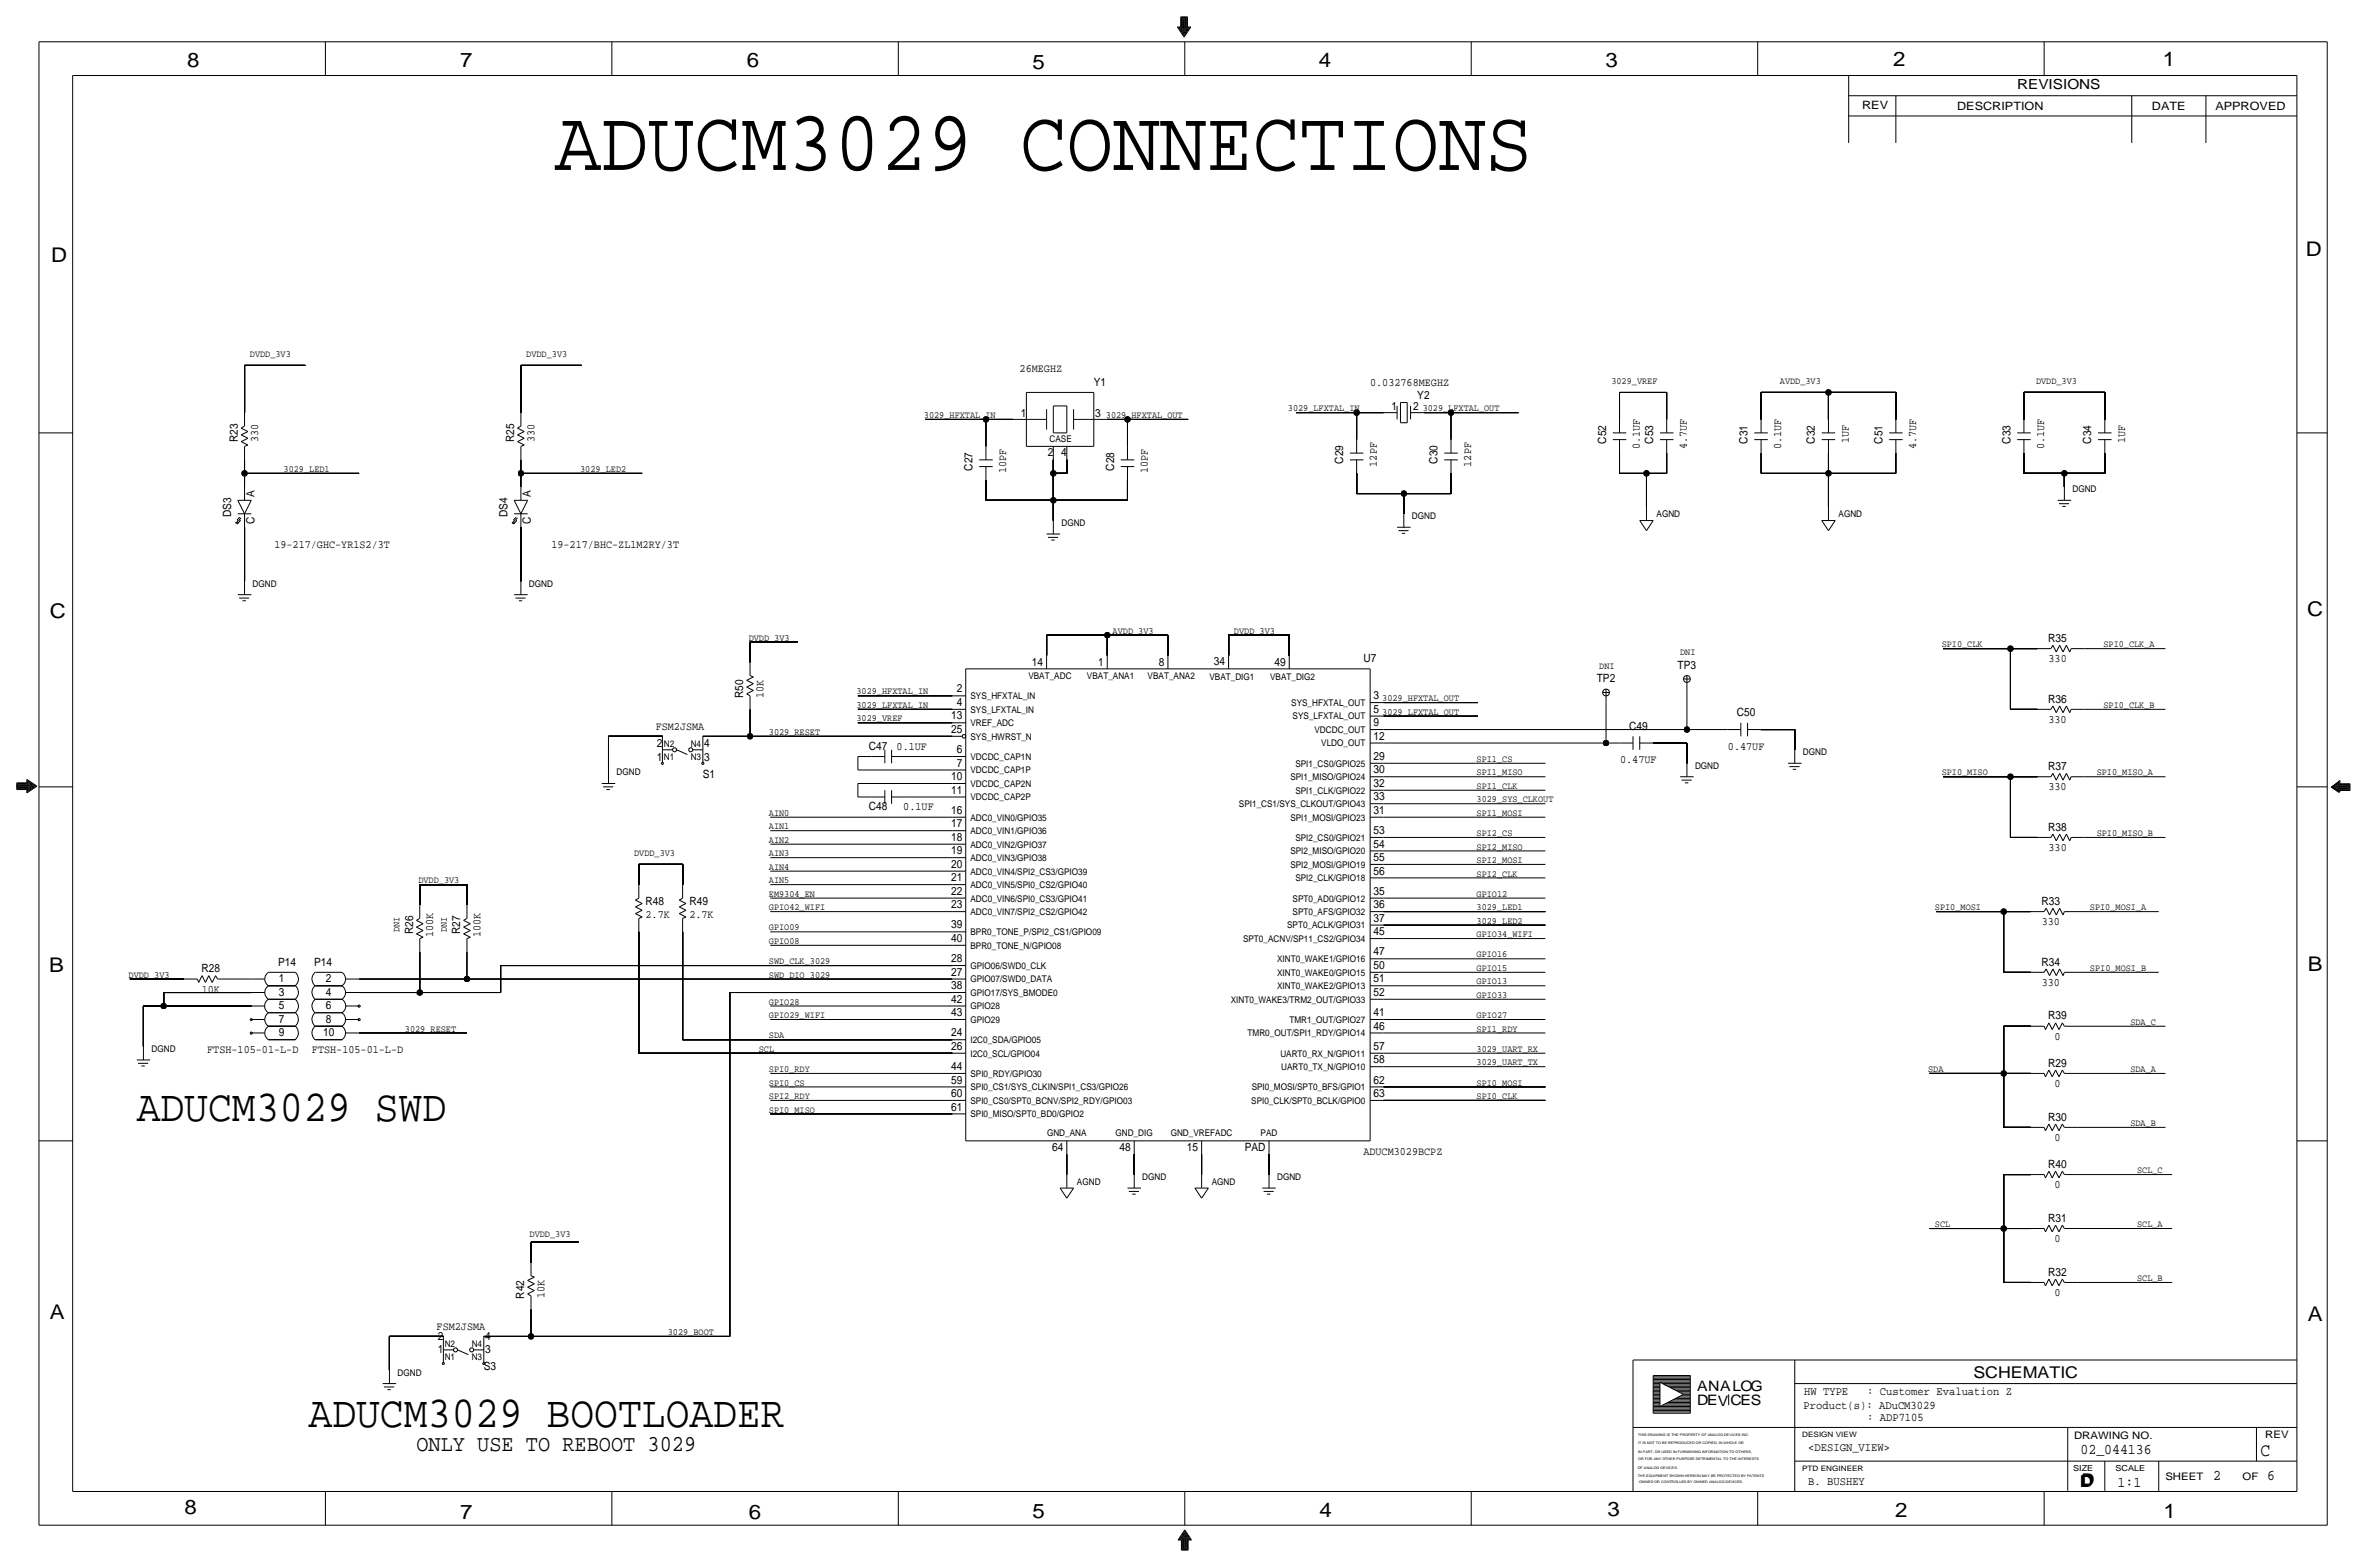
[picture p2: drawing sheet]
<svg xmlns="http://www.w3.org/2000/svg" width="892mm" height="590mm" viewBox="0 0 892 590" stroke-linecap="round" stroke-linejoin="round" font-family="sans-serif">
<defs><g id="words">
<text font-size="32.8" x="209" y="64">ADUCM3029 CONNECTIONS</text>
<g font-size="16.8">
<text x="51.5" y="422.1">ADUCM3029 SWD</text>
<text x="116.3" y="537.7">ADUCM3029 BOOTLOADER</text>
</g>
<text font-size="8.6" x="156.9" y="546.6">ONLY USE TO REBOOT 3029</text>
<g font-size="7.6">
<text x="70.6" y="25.4">8</text>
<text x="173.4" y="25.4">7</text>
<text x="281.4" y="25.1">6</text>
<text x="389.1" y="26.2">5</text>
<text x="497" y="25.4">4</text>
<text x="605" y="25.1">3</text>
<text x="713.4" y="24.9">2</text>
<text x="815" y="24.9">1</text>
<text x="19.3" y="98.8">D</text>
<text x="868.9" y="96.5">D</text>
<text x="18.8" y="232.7">C</text>
<text x="869.4" y="232.1">C</text>
<text x="869.6" y="365.8">B</text>
<text x="18.5" y="366">B</text>
<text x="18.8" y="496.8">A</text>
<text x="869.6" y="497.6">A</text>
<text x="69.6" y="570.5">8</text>
<text x="173.4" y="572.3">7</text>
<text x="282.2" y="572.3">6</text>
<text x="389.1" y="571.7">5</text>
<text x="497.3" y="571.5">4</text>
<text x="605.7" y="571.2">3</text>
<text x="714.2" y="571.5">2</text>
<text x="815.3" y="572">1</text>
</g>
<text font-size="7" x="851.9" y="548.4">C</text>
<g font-size="6.1">
<text x="743.7" y="518.9">SCHEMATIC</text>
<text x="783.8" y="560.3">D</text>
<text x="784.3" y="559.8">D</text>
</g>
<g font-size="5.6">
<text x="784" y="547.9">02_044136</text>
<text x="834.1" y="557.5">2</text>
<text x="854.4" y="557.5">6</text>
<text x="798" y="560.1">1:1</text>
</g>
<g font-size="5.4">
<text x="639.5" y="524.2">ANALOG</text>
<text x="639.5" y="529.3">DEV</text>
<text x="652.1" y="529.3">CES</text>
</g>
<text font-size="5.2" x="760.2" y="33.5">REVISIONS</text>
<g font-size="4.4">
<text x="679.9" y="525.5">HW TYPE</text>
<text x="703.6" y="525.5">: Customer Evaluation Z</text>
<text x="679.7" y="530.9">Product(s): ADuCM3029</text>
<text x="703.6" y="535.2">: ADP7105</text>
<text x="681.4" y="546.6">&lt;DESIGN_VIEW&gt;</text>
<text x="681.4" y="559.3">B. BUSHEY</text>
</g>
<g font-size="4.3">
<text x="701.8" y="41.1">REV</text>
<text x="737.6" y="41.4">DESCRIPTION</text>
<text x="811" y="41.4">DATE</text>
<text x="834.8" y="41.4">APPROVED</text>
<text x="384.3" y="140.2">26MEGHZ</text>
<text x="412.2" y="145.3">Y1</text>
<text x="516.3" y="145.3">0.032768MEGHZ</text>
<text x="524.4" y="154.4">1</text>
<text x="532.6" y="154.4">2</text>
<text x="534.1" y="150.4">Y2</text>
<text x="384.7" y="157">1</text>
<text x="412.7" y="157">3</text>
<text x="89.6" y="166.6" transform="rotate(-90 89.6 166.6)">R23</text>
<text x="97.2" y="166.5" transform="rotate(-90 97.2 166.5)">330</text>
<text x="193.8" y="166.6" transform="rotate(-90 193.8 166.6)">R25</text>
<text x="201.4" y="166.5" transform="rotate(-90 201.4 166.5)">330</text>
<text x="605.2" y="167.1" transform="rotate(-90 605.2 167.1)">C52</text>
<text x="623" y="167.1" transform="rotate(-90 623 167.1)">C53</text>
<text x="658.6" y="167.1" transform="rotate(-90 658.6 167.1)">C31</text>
<text x="684" y="167.1" transform="rotate(-90 684 167.1)">C32</text>
<text x="696.7" y="167" transform="rotate(-90 696.7 167)">1UF</text>
<text x="709.4" y="167.1" transform="rotate(-90 709.4 167.1)">C51</text>
<text x="757.6" y="167.1" transform="rotate(-90 757.6 167.1)">C33</text>
<text x="788.1" y="167.1" transform="rotate(-90 788.1 167.1)">C34</text>
<text x="800.8" y="167" transform="rotate(-90 800.8 167)">1UF</text>
<text x="394.8" y="171.7">2 4</text>
<text x="617.9" y="169.3" transform="rotate(-90 617.9 169.3)">0.1UF</text>
<text x="635.7" y="169.3" transform="rotate(-90 635.7 169.3)">4.7UF</text>
<text x="671.3" y="169.3" transform="rotate(-90 671.3 169.3)">0.1UF</text>
<text x="722.1" y="169.3" transform="rotate(-90 722.1 169.3)">4.7UF</text>
<text x="770.3" y="169.3" transform="rotate(-90 770.3 169.3)">0.1UF</text>
<text x="366.5" y="177.2" transform="rotate(-90 366.5 177.2)">C27</text>
<text x="379.2" y="178.3" transform="rotate(-90 379.2 178.3)">10PF</text>
<text x="419.8" y="177.2" transform="rotate(-90 419.8 177.2)">C28</text>
<text x="432.5" y="178.3" transform="rotate(-90 432.5 178.3)">10PF</text>
<text x="506.2" y="174.7" transform="rotate(-90 506.2 174.7)">C29</text>
<text x="518.9" y="175.8" transform="rotate(-90 518.9 175.8)">12PF</text>
<text x="541.7" y="174.7" transform="rotate(-90 541.7 174.7)">C30</text>
<text x="554.4" y="175.8" transform="rotate(-90 554.4 175.8)">12PF</text>
<text x="96" y="187.2" transform="rotate(-90 96 187.2)">A</text>
<text x="200.1" y="187.2" transform="rotate(-90 200.1 187.2)">A</text>
<text x="87.1" y="194.7" transform="rotate(-90 87.1 194.7)">DS3</text>
<text x="96" y="197.6" transform="rotate(-90 96 197.6)">C</text>
<text x="191.2" y="194.7" transform="rotate(-90 191.2 194.7)">DS4</text>
<text x="200.1" y="197.6" transform="rotate(-90 200.1 197.6)">C</text>
<text x="103.4" y="206.2">19-217/GHC-YR1S2/3T</text>
<text x="207.8" y="206.3">19-217/BHC-ZL1M2RY/3T</text>
<text x="771.9" y="241.8">R35</text>
<text x="388.9" y="250.7">14</text>
<text x="413.9" y="250.7">1</text>
<text x="436.7" y="250.7">8</text>
<text x="457.5" y="250.7">34</text>
<text x="480.3" y="250.7">49</text>
<text x="513.8" y="249.4">U7</text>
<text x="632.2" y="252">TP3</text>
<text x="772" y="249.4">330</text>
<text x="601.7" y="257">TP2</text>
<text x="280.1" y="263.1" transform="rotate(-90 280.1 263.1)">R50</text>
<text x="287.7" y="263" transform="rotate(-90 287.7 263)">10K</text>
<text x="360.5" y="260.9">2</text>
<text x="517.6" y="263.4">3</text>
<text x="360.5" y="265.9">4</text>
<text x="517.6" y="268.5">5</text>
<text x="654.6" y="269.7">C50</text>
<text x="771.9" y="264.7">R36</text>
<text x="247.1" y="274.8">FSM2JSMA</text>
<text x="358.4" y="271">13</text>
<text x="517.6" y="273.6">9</text>
<text x="613.9" y="274.8">C49</text>
<text x="772" y="272.3">330</text>
<text x="247.5" y="281.5">2</text>
<text x="265.4" y="281.5">4</text>
<text x="358.4" y="276.1">25</text>
<text x="517.6" y="278.6">12</text>
<text x="247.5" y="286.6">1</text>
<text x="265.4" y="286.6">3</text>
<text x="327.4" y="282.4">C47</text>
<text x="337.9" y="282.4">0.1UF</text>
<text x="360.5" y="283.7">6</text>
<text x="517.6" y="286.3">29</text>
<text x="610.5" y="287.5">0.47UF</text>
<text x="651.2" y="282.4">0.47UF</text>
<text x="264.9" y="293">S1</text>
<text x="358.4" y="293.9">10</text>
<text x="360.5" y="288.8">7</text>
<text x="517.6" y="291.3">30</text>
<text x="771.9" y="290.1">R37</text>
<text x="358.4" y="299">11</text>
<text x="517.6" y="296.4">32</text>
<text x="772" y="297.7">330</text>
<text x="327.4" y="305.3">C48</text>
<text x="340.4" y="305.3">0.1UF</text>
<text x="517.6" y="301.5">33</text>
<text x="358.4" y="311.7">17</text>
<text x="358.4" y="306.6">16</text>
<text x="517.6" y="306.6">31</text>
<text x="358.4" y="316.7">18</text>
<text x="517.6" y="314.2">53</text>
<text x="771.9" y="312.9">R38</text>
<text x="358.4" y="321.8">19</text>
<text x="517.6" y="319.3">54</text>
<text x="772" y="320.5">330</text>
<text x="358.4" y="326.9">20</text>
<text x="517.6" y="329.4">56</text>
<text x="517.6" y="324.4">55</text>
<text x="358.4" y="332">21</text>
<text x="243.3" y="340.9">R48</text>
<text x="259.8" y="340.9">R49</text>
<text x="358.4" y="337.1">22</text>
<text x="517.6" y="337.1">35</text>
<text x="769.4" y="340.9">R33</text>
<text x="243.3" y="345.9">2.7K</text>
<text x="259.8" y="345.9">2.7K</text>
<text x="358.4" y="342.1">23</text>
<text x="517.6" y="347.2">37</text>
<text x="517.6" y="342.1">36</text>
<text x="155.7" y="352" transform="rotate(-90 155.7 352)">R26</text>
<text x="163.3" y="353.1" transform="rotate(-90 163.3 353.1)">100K</text>
<text x="173.4" y="352" transform="rotate(-90 173.4 352)">R27</text>
<text x="181.1" y="353.1" transform="rotate(-90 181.1 353.1)">100K</text>
<text x="358.4" y="349.8">39</text>
<text x="517.6" y="352.3">45</text>
<text x="769.4" y="348.5">330</text>
<text x="358.4" y="354.8">40</text>
<text x="517.6" y="359.9">47</text>
<text x="104.9" y="363.7">P14</text>
<text x="118.4" y="363.7">P14</text>
<text x="358.4" y="362.5">28</text>
<text x="517.6" y="365">50</text>
<text x="769.4" y="363.7">R34</text>
<text x="75.9" y="366.3">R28</text>
<text x="105.1" y="370.1">1</text>
<text x="122.8" y="370.1">2</text>
<text x="358.4" y="367.5">27</text>
<text x="517.6" y="370.1">51</text>
<text x="769.4" y="371.3">330</text>
<text x="76" y="373.9">10K</text>
<text x="105.1" y="375.2">3</text>
<text x="122.8" y="375.2">4</text>
<text x="358.4" y="372.6">38</text>
<text x="358.4" y="377.7">42</text>
<text x="517.6" y="375.2">52</text>
<text x="105.1" y="380.2">5</text>
<text x="122.8" y="380.2">6</text>
<text x="358.4" y="382.8">43</text>
<text x="517.6" y="382.8">41</text>
<text x="105.1" y="385.3">7</text>
<text x="122.8" y="385.3">8</text>
<text x="517.6" y="387.9">46</text>
<text x="771.9" y="384">R39</text>
<text x="105.1" y="390.4">9</text>
<text x="121.8" y="390.4">10</text>
<text x="358.4" y="395.5">26</text>
<text x="358.4" y="390.4">24</text>
<text x="517.6" y="395.5">57</text>
<text x="774.3" y="391.7">0</text>
<text x="78.1" y="396.7">FTSH-105-01-L-D</text>
<text x="117.6" y="396.7">FTSH-105-01-L-D</text>
<text x="517.6" y="400.6">58</text>
<text x="771.9" y="401.8">R29</text>
<text x="358.4" y="403.1">44</text>
<text x="358.4" y="413.3">60</text>
<text x="358.4" y="408.2">59</text>
<text x="517.6" y="413.3">63</text>
<text x="517.6" y="408.2">62</text>
<text x="774.3" y="409.4">0</text>
<text x="358.4" y="418.3">61</text>
<text x="771.9" y="422.1">R30</text>
<text x="774.3" y="429.8">0</text>
<text x="396.5" y="433.6">64</text>
<text x="421.9" y="433.6">48</text>
<text x="447.3" y="433.6">15</text>
<text x="469.1" y="433.6">PAD</text>
<text x="513.8" y="435.1">ADUCM3029BCPZ</text>
<text x="771.9" y="439.9">R40</text>
<text x="774.3" y="447.5">0</text>
<text x="771.9" y="460.2">R31</text>
<text x="774.3" y="467.9">0</text>
<text x="771.9" y="480.6">R32</text>
<text x="197.6" y="489.2" transform="rotate(-90 197.6 489.2)">R42</text>
<text x="205.2" y="489.1" transform="rotate(-90 205.2 489.1)">10K</text>
<text x="774.3" y="488.2">0</text>
<text x="164.5" y="500.9">FSM2JSMA</text>
<text x="165" y="509.8">1</text>
<text x="165" y="504.7">2</text>
<text x="182.8" y="504.7">4</text>
<text x="182.8" y="509.8">3</text>
<text x="182.3" y="516.1">S3</text>
</g>
<g font-size="3.9">
<text x="781.6" y="542.1">DRAWING NO.</text>
<text x="853.6" y="541.8">REV</text>
<text x="816" y="557.4">SHEET</text>
<text x="845.1" y="557.5">OF</text>
</g>
<g font-size="3.6">
<text x="94.2" y="134.6">DVDD_3V3</text>
<text x="198.3" y="134.6">DVDD_3V3</text>
<text x="607.3" y="144.8">3029_VREF</text>
<text x="670.8" y="144.8">AVDD_3V3</text>
<text x="767.3" y="144.8">DVDD_3V3</text>
<text x="485.3" y="155">3029_LFXTAL_IN</text>
<text x="536.1" y="155">3029_LFXTAL_OUT</text>
<text x="348.2" y="157.5">3029_HFXTAL_IN</text>
<text x="416.8" y="157.5">3029_HFXTAL_OUT</text>
<text x="106.9" y="177.8">3029_LED1</text>
<text x="218.6" y="177.8">3029_LED2</text>
<text x="419.3" y="238.8">AVDD_3V3</text>
<text x="465" y="238.8">DVDD_3V3</text>
<text x="282.1" y="241.3">DVDD_3V3</text>
<text x="731.7" y="243.9">SPI0_CLK</text>
<text x="792.7" y="243.9">SPI0_CLK_A</text>
<text x="602.7" y="252">DNI</text>
<text x="633.2" y="246.9">DNI</text>
<text x="322.8" y="261.6">3029_HFXTAL_IN</text>
<text x="322.8" y="266.7">3029_LFXTAL_IN</text>
<text x="520.9" y="264.2">3029_HFXTAL_OUT</text>
<text x="520.9" y="269.2">3029_LFXTAL_OUT</text>
<text x="792.7" y="266.7">SPI0_CLK_B</text>
<text x="322.8" y="271.8">3029_VREF</text>
<text x="289.8" y="276.9">3029_RESET</text>
<text x="556.5" y="287">SPI1_CS</text>
<text x="556.5" y="292.1">SPI1_MISO</text>
<text x="731.7" y="292.1">SPI0_MISO</text>
<text x="790.1" y="292.1">SPI0_MISO_A</text>
<text x="556.5" y="297.2">SPI1_CLK</text>
<text x="556.5" y="302.3">3029_SYS_CLKOUT</text>
<text x="289.8" y="307.4">AIN0</text>
<text x="556.5" y="307.4">SPI1_MOSI</text>
<text x="289.8" y="317.5">AIN2</text>
<text x="289.8" y="312.4">AIN1</text>
<text x="556.5" y="315">SPI2_CS</text>
<text x="790.1" y="315">SPI0_MISO_B</text>
<text x="239" y="322.6">DVDD_3V3</text>
<text x="289.8" y="322.6">AIN3</text>
<text x="556.5" y="320.1">SPI2_MISO</text>
<text x="289.8" y="327.7">AIN4</text>
<text x="556.5" y="325.1">SPI2_MOSI</text>
<text x="157.7" y="332.8">DVDD_3V3</text>
<text x="289.8" y="332.8">AIN5</text>
<text x="556.5" y="330.2">SPI2_CLK</text>
<text x="289.8" y="337.8">EM9304_EN</text>
<text x="556.5" y="337.8">GPIO12</text>
<text x="289.8" y="342.9">GPIO42_WIFI</text>
<text x="556.5" y="342.9">3029_LED1</text>
<text x="556.5" y="348">3029_LED2</text>
<text x="729.2" y="342.9">SPI0_MOSI</text>
<text x="787.6" y="342.9">SPI0_MOSI_A</text>
<text x="150.6" y="351" transform="rotate(-90 150.6 351)">DNI</text>
<text x="168.4" y="351" transform="rotate(-90 168.4 351)">DNI</text>
<text x="289.8" y="350.5">GPIO09</text>
<text x="556.5" y="353.1">GPIO34_WIFI</text>
<text x="289.8" y="355.6">GPIO08</text>
<text x="289.8" y="363.2">SWD_CLK_3029</text>
<text x="556.5" y="360.7">GPIO16</text>
<text x="556.5" y="365.8">GPIO15</text>
<text x="787.6" y="365.8">SPI0_MOSI_B</text>
<text x="48.5" y="368.3">DVDD_3V3</text>
<text x="289.8" y="368.3">SWD_DIO_3029</text>
<text x="556.5" y="370.8">GPIO13</text>
<text x="556.5" y="375.9">GPIO33</text>
<text x="289.8" y="383.6">GPIO29_WIFI</text>
<text x="289.8" y="378.5">GPIO28</text>
<text x="556.5" y="383.6">GPIO27</text>
<text x="152.6" y="388.6">3029_RESET</text>
<text x="556.5" y="388.6">SPI1_RDY</text>
<text x="802.8" y="386.1">SDA_C</text>
<text x="289.8" y="391.2">SDA</text>
<text x="285.9" y="396.3">SCL</text>
<text x="556.5" y="401.3">3029_UART_TX</text>
<text x="556.5" y="396.3">3029_UART_RX</text>
<text x="289.8" y="403.9">SPI0_RDY</text>
<text x="726.6" y="403.9">SDA</text>
<text x="802.8" y="403.9">SDA_A</text>
<text x="289.8" y="409">SPI0_CS</text>
<text x="556.5" y="408.9">SPI0_MOSI</text>
<text x="289.8" y="419.1">SPI0_MISO</text>
<text x="289.8" y="414">SPI2_RDY</text>
<text x="556.5" y="414">SPI0_CLK</text>
<text x="802.8" y="424.2">SDA_B</text>
<text x="805.4" y="442">SCL_C</text>
<text x="199.6" y="466.1">DVDD_3V3</text>
<text x="729.2" y="462.3">SCL</text>
<text x="805.4" y="462.3">SCL_A</text>
<text x="805.4" y="482.6">SCL_B</text>
<text x="251.7" y="502.9">3029_BOOT</text>
</g>
<g font-size="3.5">
<text x="395.5" y="166.6">CASE</text>
<text x="781" y="185.4">DGND</text>
<text x="532.1" y="195.6">DGND</text>
<text x="624.3" y="194.8">AGND</text>
<text x="692.9" y="194.8">AGND</text>
<text x="400" y="198.1">DGND</text>
<text x="95.2" y="221">DGND</text>
<text x="199.3" y="221">DGND</text>
<text x="387.5" y="255.8">VBAT_ADC</text>
<text x="409.6" y="255.8">VBAT_ANA1</text>
<text x="432.5" y="255.8">VBAT_ANA2</text>
<text x="455.8" y="256.3">VBAT_DIG1</text>
<text x="478.6" y="256.3">VBAT_DIG2</text>
<text x="365.7" y="263.4">SYS_HFXTAL_IN</text>
<text x="365.7" y="268.5">SYS_LFXTAL_IN</text>
<text x="486.6" y="265.9">SYS_HFXTAL_OUT</text>
<text x="365.7" y="273.6">VREF_ADC</text>
<text x="487.1" y="271">SYS_LFXTAL_OUT</text>
<text x="250.1" y="281.5">N2</text>
<text x="260.3" y="281.5">N4</text>
<text x="365.7" y="278.6">SYS_HWRST_N</text>
<text x="495.4" y="276.1">VDCDC_OUT</text>
<text x="497.9" y="281.2">VLDO_OUT</text>
<text x="250.1" y="286.3">N1</text>
<text x="260.3" y="286.3">N3</text>
<text x="365.7" y="286.3">VDCDC_CAP1N</text>
<text x="679.4" y="284.5">DGND</text>
<text x="232.4" y="292.1">DGND</text>
<text x="365.7" y="291.3">VDCDC_CAP1P</text>
<text x="486.3" y="293.9">SPI1_MISO/GPIO24</text>
<text x="488.1" y="288.8">SPI1_CS0/GPIO25</text>
<text x="638.8" y="289.6">DGND</text>
<text x="365.7" y="296.4">VDCDC_CAP2N</text>
<text x="488.1" y="299">SPI1_CLK/GPIO22</text>
<text x="365.7" y="301.5">VDCDC_CAP2P</text>
<text x="466.9" y="304">SPI1_CS1/SYS_CLKOUT/GPIO43</text>
<text x="365.7" y="309.1">ADC0_VIN0/GPIO35</text>
<text x="486.3" y="309.1">SPI1_MOSI/GPIO23</text>
<text x="365.7" y="314.2">ADC0_VIN1/GPIO36</text>
<text x="488.1" y="316.7">SPI2_CS0/GPIO21</text>
<text x="365.7" y="319.3">ADC0_VIN2/GPIO37</text>
<text x="486.3" y="321.8">SPI2_MISO/GPIO20</text>
<text x="365.7" y="329.4">ADC0_VIN4/SPI2_CS3/GPIO39</text>
<text x="365.7" y="324.4">ADC0_VIN3/GPIO38</text>
<text x="486.3" y="326.9">SPI2_MOSI/GPIO19</text>
<text x="365.7" y="334.5">ADC0_VIN5/SPI0_CS2/GPIO40</text>
<text x="488.1" y="332">SPI2_CLK/GPIO18</text>
<text x="365.7" y="339.6">ADC0_VIN6/SPI0_CS3/GPIO41</text>
<text x="487.1" y="339.6">SPT0_AD0/GPIO12</text>
<text x="365.7" y="344.7">ADC0_VIN7/SPI2_CS2/GPIO42</text>
<text x="487.1" y="344.7">SPT0_AFS/GPIO32</text>
<text x="365.7" y="352.3">BPR0_TONE_P/SPI2_CS1/GPIO09</text>
<text x="485.1" y="349.8">SPT0_ACLK/GPIO31</text>
<text x="365.7" y="357.4">BPR0_TONE_N/GPIO08</text>
<text x="468.4" y="354.8">SPT0_ACNV/SP11_CS2/GPIO34</text>
<text x="365.7" y="365">GPIO06/SWD0_CLK</text>
<text x="481.3" y="362.5">XINT0_WAKE1/GPIO16</text>
<text x="365.7" y="370.1">GPIO07/SWD0_DATA</text>
<text x="481.3" y="367.5">XINT0_WAKE0/GPIO15</text>
<text x="365.7" y="375.2">GPIO17/SYS_BMODE0</text>
<text x="463.8" y="377.7">XINT0_WAKE3/TRM2_OUT/GPIO33</text>
<text x="481.3" y="372.6">XINT0_WAKE2/GPIO13</text>
<text x="365.7" y="380.2">GPIO28</text>
<text x="365.7" y="385.3">GPIO29</text>
<text x="485.9" y="385.3">TMR1_OUT/GPIO27</text>
<text x="365.7" y="392.9">I2C0_SDA/GPIO05</text>
<text x="470.2" y="390.4">TMR0_OUT/SPI1_RDY/GPIO14</text>
<text x="57.1" y="396.2">DGND</text>
<text x="365.7" y="398">I2C0_SCL/GPIO04</text>
<text x="482.5" y="398">UART0_RX_N/GPIO11</text>
<text x="365.7" y="405.6">SPI0_RDY/GPIO30</text>
<text x="482.8" y="403.1">UART0_TX_N/GPIO10</text>
<text x="365.7" y="410.7">SPI0_CS1/SYS_CLKIN/SPI1_CS3/GPIO26</text>
<text x="471.7" y="410.7">SPI0_MOSI/SPT0_BFS/GPIO1</text>
<text x="365.7" y="415.8">SPI0_CS0/SPT0_BCNV/SPI2_RDY/GPIO03</text>
<text x="471.5" y="415.8">SPI0_CLK/SPT0_BCLK/GPIO0</text>
<text x="365.7" y="420.9">SPI0_MISO/SPT0_BD0/GPIO2</text>
<text x="394.6" y="428">GND_ANA</text>
<text x="420.4" y="428">GND_DIG</text>
<text x="441.2" y="428">GND_VREFADC</text>
<text x="475.1" y="428">PAD</text>
<text x="405.8" y="446.3">AGND</text>
<text x="430.5" y="444.5">DGND</text>
<text x="456.6" y="446.3">AGND</text>
<text x="481.3" y="444.5">DGND</text>
<text x="167.6" y="507.5">N2</text>
<text x="177.7" y="507.5">N4</text>
<text x="167.6" y="512.4">N1</text>
<text x="177.7" y="512.4">N3</text>
<text x="149.8" y="518.2">DGND</text>
</g>
<g font-size="3.1">
<text x="781.3" y="554">SIZE</text>
<text x="797.3" y="554">SCALE</text>
</g>
<g font-size="2.8">
<text x="679.1" y="541.3">DESIGN VIEW</text>
<text x="679.1" y="554">PTD ENGINEER</text>
</g>
<g font-size="1.3">
<text x="617.3" y="541.1">THIS DRAWING IS THE PROPERTY OF ANALOG DEVICES INC.</text>
<text x="617.3" y="543.9">IT IS NOT TO BE REPRODUCED OR COPIED, IN WHOLE OR</text>
<text x="617.3" y="547.2">IN PART, OR USED IN FURNISHING INFORMATION TO OTHERS,</text>
<text x="617.3" y="550">OR FOR ANY OTHER PURPOSE DETRIMENTAL TO THE INTERESTS</text>
<text x="617.2" y="553.2">OF ANALOG DEVICES.</text>
<text x="617.2" y="556.3">THE EQUIPMENT SHOWN HEREON MAY BE PROTECTED BY PATENTS</text>
<text x="617.7" y="558.8">OWNED OR CONTROLLED BY OWNED ANALOG DEVICES.</text>
</g>
</g></defs>
<!-- layer: Nets -->
<g fill="none" stroke="#000" stroke-width=".38">
<path d="M92.2 137.7h22.8zM92.2 137.7v17.7zM196.3 137.7h22.9zM196.3 137.7v17.7zM348.7 158h22.9zM371.6 158v10.1zM371.6 158h10.1zM417.3 158h7.6zM424.9 158v10.1zM424.9 158h22.9zM488.4 155.4h22.9zM511.3 155.4v10.2z"/>
<path d="M511.3 155.4h10.1zM536.7 155.4h10.1zM546.8 155.4v10.2zM546.8 155.4h25.4zM610.3 147.8v10.2zM610.3 147.8h17.8zM628.1 147.8v10.2zM663.7 147.8v10.2zM663.7 147.8h25.4zM689.1 147.8v10.2zM689.1 147.8h25.4zM714.5 147.8v10.2z"/>
<path d="M762.7 147.8v10.2zM762.7 147.8h30.5zM793.2 147.8v10.2zM92.2 178.3v5.1zM92.2 173.2v5.1zM92.2 178.3h43.1zM196.3 178.3v5.1zM196.3 173.2v5.1zM196.3 178.3h45.7zM397 173.2v5.1zM397 178.3v10.2zM397 178.3h5z"/>
<path d="M402 173.2v5.1zM511.3 178.3v7.6zM546.8 178.3v7.6zM610.3 170.7v7.6zM610.3 178.3h10.2zM620.5 178.3v12.7zM620.5 178.3h7.6zM628.1 170.7v7.6zM663.7 170.7v7.6zM663.7 178.3h25.4zM689.1 178.3v12.7zM689.1 170.7v7.6z"/>
<path d="M689.1 178.3h25.4zM714.5 170.7v7.6zM762.7 170.7v7.6zM762.7 178.3h15.3zM778 178.3h15.2zM778 178.3v5.1zM793.2 170.7v7.6zM92.2 198.6v20.3zM196.3 198.6v20.3zM371.6 180.8v7.7zM371.6 188.5h25.4zM397 188.5v7.6z"/>
<path d="M397 188.5h27.9zM424.9 180.8v7.7zM511.3 185.9h17.7zM529 185.9v7.6zM529 185.9h17.8zM394.4 239.3v7.6zM394.4 239.3h22.9zM417.3 239.3v7.6zM417.3 239.3h22.8zM440.1 239.3v7.6zM463 239.3v7.6zM463 239.3h22.9z"/>
<path d="M485.9 239.3v7.6zM282.7 241.8v7.6zM282.7 241.8h17.7zM635.7 259.6v15.2zM732.2 244.3h25.4zM757.6 244.3v22.9zM757.6 244.3h10.2zM785.6 244.3h30.5zM229.3 277.4v12.7zM229.3 277.4h20.3zM264.9 277.4h17.8zM282.7 267.2v10.2z"/>
<path d="M282.7 277.4h76.2zM323.3 272.3h35.6zM323.3 267.2h35.6zM323.3 262.1h35.6zM521.4 264.7h35.6zM521.4 269.7h35.6zM521.4 279.9h83.8zM521.4 274.8h114.3zM605.2 279.9h5.1zM605.2 264.7v15.2zM623 279.9h12.7zM635.7 279.9v7.6z"/>
<path d="M635.7 274.8h15.3zM663.7 274.8h12.7zM676.4 274.8v7.6zM757.6 267.2h10.2zM785.6 267.2h30.5zM323.3 290.1h35.6zM323.3 285h5.1zM323.3 285v5.1zM323.3 295.1v5.1zM323.3 295.1h35.6zM341.1 285h17.8zM521.4 292.6h61z"/>
<path d="M521.4 297.7h61zM521.4 287.5h61zM732.2 292.6h25.4zM757.6 292.6v22.9zM757.6 292.6h10.2zM785.6 292.6h30.5zM290.3 318h68.6zM290.3 307.8h68.6zM290.3 312.9h68.6zM323.3 300.2h5.1zM341.1 300.2h17.8zM521.4 315.5h61z"/>
<path d="M521.4 302.8h61zM521.4 307.8h61zM757.6 315.5h10.2zM785.6 315.5h30.5zM158.2 333.2v7.7zM158.2 333.2h17.8zM176 333.2v7.7zM240.7 325.6v7.6zM240.7 325.6h16.6zM257.3 325.6v7.6zM290.3 323.1h68.6zM290.3 333.2h68.6z"/>
<path d="M290.3 338.3h68.6zM290.3 328.2h68.6zM521.4 330.7h61zM521.4 320.5h61zM521.4 338.3h61zM521.4 325.6h61zM158.2 358.6v15.3zM176 358.6v10.2zM240.7 351v45.7zM257.3 351v40.7zM290.3 343.4h68.6zM290.3 356.1h68.6z"/>
<path d="M290.3 351h68.6zM521.4 348.5h61zM521.4 353.6h61zM521.4 343.4h61zM729.7 343.4h25.4zM755.1 343.4h10.2zM755.1 343.4v22.9zM783 343.4h30.5zM49 368.8h20.3zM54.1 379v15.2zM54.1 379h7.6zM61.7 379h33z"/>
<path d="M61.7 373.9v5.1zM61.7 373.9h33zM87.1 368.8h7.6zM135.3 373.9h22.9zM135.3 368.8h40.7zM158.2 373.9h30.5zM176 368.8h182.9zM188.7 363.7v10.2zM188.7 363.7h170.2zM275 373.9v129.5zM275 373.9h83.9zM290.3 379h68.6z"/>
<path d="M521.4 376.4h61zM521.4 361.2h61zM521.4 366.3h61zM521.4 371.3h61zM755.1 366.3h10.2zM783 366.3h30.5zM135.3 389.1h40.7zM240.7 396.7h118.2zM257.3 391.7h101.6zM290.3 384h68.6zM521.4 396.7h61zM521.4 389.1h61z"/>
<path d="M521.4 384h61zM755.1 386.6h10.2zM755.1 386.6v17.8zM783 386.6h33.1zM290.3 419.6h68.6zM290.3 414.5h68.6zM290.3 409.4h68.6zM290.3 404.4h68.6zM521.4 409.4h61zM521.4 414.5h61zM521.4 401.8h61zM727.2 404.4h27.9z"/>
<path d="M755.1 404.4v20.3zM755.1 404.4h10.2zM783 404.4h33.1zM402 434.8v7.7zM427.4 434.8v7.7zM452.8 434.8v7.7zM478.2 434.8v7.7zM755.1 424.7h10.2zM783 424.7h33.1zM755.1 442.5v20.3zM755.1 442.5h10.2zM783 442.5h35.6z"/>
<path d="M200.1 467.9v7.6zM200.1 467.9h17.8zM727.2 462.8h27.9zM755.1 462.8v20.3zM755.1 462.8h10.2zM783 462.8h35.6zM200.1 493.3v10.1zM755.1 483.1h10.2zM783 483.1h35.6zM146.8 503.4v12.7zM146.8 503.4h20.3zM182.3 503.4h17.8z"/>
<path d="M200.1 503.4h74.9z"/>
</g>
<g fill="#000" stroke="#000" stroke-width=".38">
<circle cx="371.6" cy="158" r="1.07"/>
<circle cx="424.9" cy="158" r="1.07"/>
<circle cx="511.3" cy="155.4" r="1.07"/>
<circle cx="546.8" cy="155.4" r="1.07"/>
<circle cx="689.1" cy="147.8" r="1.07"/>
<circle cx="92.2" cy="178.3" r="1.07"/>
<circle cx="196.3" cy="178.3" r="1.07"/>
<circle cx="397" cy="178.3" r="1.07"/>
<circle cx="620.5" cy="178.3" r="1.07"/>
<circle cx="689.1" cy="178.3" r="1.07"/>
<circle cx="778" cy="178.3" r="1.07"/>
<circle cx="397" cy="188.5" r="1.07"/>
<circle cx="529" cy="185.9" r="1.07"/>
<circle cx="417.3" cy="239.3" r="1.07"/>
<circle cx="757.6" cy="244.3" r="1.07"/>
<circle cx="282.7" cy="277.4" r="1.07"/>
<circle cx="605.2" cy="279.9" r="1.07"/>
<circle cx="635.7" cy="274.8" r="1.07"/>
<circle cx="757.6" cy="292.6" r="1.07"/>
<circle cx="755.1" cy="343.4" r="1.07"/>
<circle cx="61.7" cy="379" r="1.07"/>
<circle cx="158.2" cy="373.9" r="1.07"/>
<circle cx="176" cy="368.8" r="1.07"/>
<circle cx="755.1" cy="404.4" r="1.07"/>
<circle cx="755.1" cy="462.8" r="1.07"/>
<circle cx="200.1" cy="503.4" r="1.07"/>
</g>
<!-- layer: Components -->
<g fill="none" stroke="#000" stroke-width=".38">
<path d="M92.2 155.4v5.1zM196.3 155.4v5.1zM381.7 158h5.1zM386.8 158h7.6zM386.8 147.8v20.3zM386.8 147.8h25.4zM394.4 154.2v7.6zM397 152.9v10.2zM397 152.9h5zM402 152.9v10.2zM404.6 158h7.6zM404.6 154.2v7.6z"/>
<path d="M412.2 147.8v20.3zM412.2 158h5.1zM521.4 155.4h5.1zM526.5 152.9v5.1zM527.8 159.3h2.5zM527.8 151.6v7.7zM527.8 151.6h2.5zM530.3 151.6v7.7zM531.6 155.4h5.1zM531.6 152.9v5.1zM610.3 158v5.1zM628.1 158v5.1z"/>
<path d="M663.7 158v5.1zM689.1 158v5.1zM714.5 158v5.1zM762.7 158v5.1zM793.2 158v5.1zM90.9 161.3l1.3-.8zM90.9 163.8l2.5-1.2zM90.9 166.4l2.5-1.3zM90.9 161.3l2.5 1.3zM90.9 163.8l2.5 1.3zM90.9 166.4l2.5 1.2zM92.2 168.1v5.1z"/>
<path d="M92.2 168.1l1.2-.5zM195 161.3l1.3-.8zM195 163.8l2.6-1.2zM195 166.4l2.6-1.3zM195 161.3l2.6 1.3zM195 163.8l2.6 1.3zM195 166.4l2.6 1.2zM196.3 168.1v5.1zM196.3 168.1l1.3-.5zM369 175.8h5.1zM369 173.2h5.1zM371.6 175.8v5z"/>
<path d="M371.6 168.1v5.1zM386.8 168.1h25.4zM397 168.1v5.1zM397 163.1h5zM402 168.1v5.1zM422.4 175.8h5zM422.4 173.2h5zM424.9 175.8v5zM424.9 168.1v5.1zM508.7 173.2h5.1zM508.7 170.7h5.1zM511.3 173.2v5.1z"/>
<path d="M511.3 165.6v5.1zM544.3 173.2h5.1zM544.3 170.7h5.1zM546.8 173.2v5.1zM546.8 165.6v5.1zM607.8 165.6h5.1zM607.8 163.1h5.1zM610.3 165.6v5.1zM625.6 165.6h5zM625.6 163.1h5zM628.1 165.6v5.1zM661.1 165.6h5.1z"/>
<path d="M661.1 163.1h5.1zM663.7 165.6v5.1zM686.5 165.6h5.1zM686.5 163.1h5.1zM689.1 165.6v5.1zM711.9 165.6h5.1zM711.9 163.1h5.1zM714.5 165.6v5.1zM760.2 165.6h5.1zM760.2 163.1h5.1zM762.7 165.6v5.1zM790.7 165.6h5z"/>
<path d="M790.7 163.1h5zM793.2 165.6v5.1zM88.8 197.1l1.1-1zM88.8 197.1l.6-.3zM89.1 196.6l-.3 .5zM89.4 195.8l.5 .3zM89.4 195.8l1-1zM89.4 197.4l.5-.3zM89.6 196.9l-.2 .5zM89.6 188.5l2.6 5zM89.6 193.5h5.1zM89.6 188.5h5.1z"/>
<path d="M90.1 195.8l.5 .3zM90.6 196.1l-1.2 1.3zM90.9 195.1l-.8 .7zM92.2 183.4v5zM92.2 193.5v5.1zM94.7 188.5l-2.5 5zM193 197.1l1-1zM193 197.1l.5-.3zM193.2 196.6l-.2 .5zM193.5 195.8l.5 .3zM193.5 195.8l1-1zM193.5 197.4l.5-.3z"/>
<path d="M193.8 193.5h5zM193.8 188.5h5zM193.8 188.5l2.5 5zM193.8 196.9l-.3 .5zM194.3 195.8l.5 .3zM194.8 196.1l-1.3 1.3zM195 195.1l-.7 .7zM196.3 183.4v5zM196.3 193.5v5.1zM198.8 188.5l-2.5 5zM397 196.1v5.1zM526.5 198.6h5.1z"/>
<path d="M527 199.9h3.8zM529 193.5v5.1zM617.9 196.1l2.6 3.8zM617.9 196.1h5.1zM620.5 191v5zM623 196.1l-2.5 3.8zM686.5 196.1l2.6 3.8zM686.5 196.1h5.1zM689.1 191v5zM691.6 196.1l-2.5 3.8zM775.4 188.5h5.1zM775.9 189.7h3.8z"/>
<path d="M777.2 190.8h1.3zM778 183.4v5.1zM92.2 218.9v5.1zM196.3 218.9v5.1zM394.4 201.2h5.1zM394.9 202.4h3.8zM396.2 203.5h1.3zM528.3 200.9h1.2zM89.6 224h5.1zM90.1 225.3h3.8zM91.4 226.3h1.3zM193.8 224h5z"/>
<path d="M194.3 225.3h3.8zM195.5 226.3h1.3zM281.4 258.8l2.5 1.3zM281.4 256.3l2.5 1.3zM281.4 258.8l2.5-1.2zM281.4 256.3l2.5-1.3zM282.7 249.4v5.1zM282.7 254.5l1.2 .5zM363.9 252v177.8zM363.9 252h152.4zM394.4 246.9v5.1zM417.3 246.9v5.1z"/>
<path d="M440.1 246.9v5.1zM463 246.9v5.1zM485.9 246.9v5.1zM516.3 252v177.8zM605.2 259.6v2.5zM634.4 255.8h2.6zM635.7 257v2.6zM635.7 254.5v2.5zM767.8 244.3h5.1zM773.6 243.1l1.3 2.5zM773.6 243.1l-.7 1.2zM776.2 243.1l-1.3 2.5z"/>
<path d="M776.2 243.1l1.2 2.5zM778.7 243.1l-1.3 2.5zM778.7 243.1l1.3 2.5zM780.5 244.3h5.1zM780.5 244.3l-.5 1.3zM249.6 277.4v5zM264.9 277.4v5zM281.4 261.4l1.3 .7zM281.4 261.4l2.5-1.3zM282.7 262.1v5.1zM358.9 277.4h3.7zM358.9 272.3h5z"/>
<path d="M358.9 267.2h5zM358.9 262.1h5zM516.3 279.9h5.1zM516.3 274.8h5.1zM516.3 269.7h5.1zM516.3 264.7h5.1zM604 260.9h2.5zM605.2 262.1v2.6zM610.3 279.9h5.1zM615.4 277.4v5zM617.9 277.4v5zM617.9 279.9h5.1z"/>
<path d="M651 274.8h5zM656 272.3v5.1zM658.6 274.8h5.1zM658.6 272.3v5.1zM767.8 267.2h5.1zM773.6 265.9l1.3 2.6zM773.6 265.9l-.7 1.3zM776.2 265.9l-1.3 2.6zM776.2 265.9l1.2 2.6zM778.7 265.9l-1.3 2.6zM778.7 265.9l1.3 2.6zM780.5 267.2h5.1z"/>
<path d="M780.5 267.2l-.5 1.3zM226.8 295.1h5.1zM227.3 296.4h3.8zM228.5 297.4h1.3zM229.3 290.1v5zM249.1 287.6l.5 .5zM249.1 287.6l.5-.5zM249.6 282.4v5.1zM249.6 287.1l.5 .5zM249.6 282.4h3.8zM250.1 287.6l-.5 .5zM255 282.4l4 1.8z"/>
<path d="M261.1 282.4h3.8zM264.4 287.6l.5 .5zM264.4 287.6l.5-.5zM264.9 282.4v5.1zM264.9 287.1l.5 .5zM265.4 287.6l-.5 .5zM328.4 285h5.1zM333.5 297.7v5.1zM333.5 282.4v5.1zM336 285h5.1zM336 297.7v5.1zM336 282.4v5.1z"/>
<path d="M358.9 295.1h5zM358.9 290.1h5zM358.9 285h5zM516.3 297.7h5.1zM516.3 292.6h5.1zM516.3 287.5h5.1zM633.2 292.6h5.1zM633.7 293.9h3.8zM634.9 294.9h1.3zM635.7 287.5v5.1zM673.8 287.5h5.1zM674.3 288.8h3.8z"/>
<path d="M675.6 289.8h1.3zM676.4 282.4v5.1zM767.8 292.6h5.1zM773.6 291.3l1.3 2.6zM773.6 291.3l-.7 1.3zM776.2 291.3l-1.3 2.6zM776.2 291.3l1.2 2.6zM778.7 291.3l-1.3 2.6zM778.7 291.3l1.3 2.6zM780.5 292.6h5.1zM780.5 292.6l-.5 1.3zM328.4 300.2h5.1z"/>
<path d="M336 300.2h5.1zM358.9 318h5zM358.9 312.9h5zM358.9 307.8h5zM358.9 300.2h5zM516.3 315.5h5.1zM516.3 302.8h5.1zM516.3 307.8h5.1zM767.8 315.5h5.1zM773.6 314.2l1.3 2.5zM773.6 314.2l-.7 1.3zM776.2 314.2l-1.3 2.5z"/>
<path d="M776.2 314.2l1.2 2.5zM778.7 314.2l-1.3 2.5zM778.7 314.2l1.3 2.5zM780.5 315.5h5.1zM780.5 315.5l-.5 1.2zM239.5 339.1l1.2-.8zM239.5 339.1l2.5 1.3zM240.7 333.2v5.1zM256 339.1l1.3-.8zM256 339.1l2.5 1.3zM257.3 333.2v5.1zM358.9 338.3h5z"/>
<path d="M358.9 333.2h5zM358.9 328.2h5zM358.9 323.1h5zM516.3 330.7h5.1zM516.3 325.6h5.1zM516.3 320.5h5.1zM516.3 338.3h5.1zM156.9 346.7l1.3-.8zM156.9 349.2l2.6-1.2zM156.9 351.8l2.6-1.3zM156.9 346.7l2.6 1.3zM156.9 349.3l2.6 1.2z"/>
<path d="M156.9 351.8l2.6 1.3zM158.2 340.9v5zM158.2 353.6v5zM158.2 353.6l1.3-.5zM174.7 346.7l1.3-.8zM174.7 349.2l2.5-1.2zM174.7 351.8l2.5-1.3zM174.7 346.7l2.5 1.3zM174.7 349.3l2.5 1.2zM174.7 351.8l2.5 1.3zM176 340.9v5zM176 353.6v5z"/>
<path d="M176 353.6l1.2-.5zM239.5 341.6l2.5-1.2zM239.5 344.2l2.5-1.3zM239.5 341.6l2.5 1.3zM239.5 344.2l2.5 1.2zM240.7 345.9v5.1zM240.7 345.9l1.3-.5zM256 341.6l2.5-1.2zM256 344.2l2.5-1.3zM256 341.6l2.5 1.3zM256 344.2l2.5 1.2zM257.3 345.9v5.1z"/>
<path d="M257.3 345.9l1.2-.5zM358.9 356.1h5zM358.9 351h5zM358.9 343.4h5zM516.3 353.6h5.1zM516.3 348.5h5.1zM516.3 343.4h5.1zM765.3 343.4h5zM771.1 342.1l1.3 2.6zM771.1 342.1l-.8 1.3zM773.6 342.1l1.3 2.6zM773.6 342.1l-1.2 2.6z"/>
<path d="M776.2 342.1l-1.3 2.6zM776.2 342.1l1.2 2.6zM778 343.4h5zM778 343.4l-.6 1.3zM69.3 368.8h5.1zM74.4 368.8l.5 1.3zM76.1 367.5l-1.2 2.6zM76.1 367.5l1.3 2.6zM78.7 367.5l-1.3 2.6zM78.7 367.5l1.3 2.6zM81.2 367.5l.8 1.3zM81.2 367.5l-1.2 2.6z"/>
<path d="M82 368.8h5.1zM94.7 379h5.1zM94.7 373.9h5.1zM94.7 368.8h5.1zM101 371.3h10.2zM101 376.4h10.2zM101 366.3h10.2zM101 371.4a3 3 0 0 0 0 5M101 376.5a3.1 3.1 0 0 0 0 5M101 366.4a3 3 0 0 0 0 4.9M111.2 371.2a3.3 3.3 0 0 1 0 5.2 3.2 3.2 0 0 1 0 5.2M111.2 366.3a3.2 3.2 0 0 1 0 5.1"/>
<path d="M118.8 371.2a3.4 3.4 0 0 0 0 5.2 3.3 3.3 0 0 0 0 5.2M118.8 366.3a3.3 3.3 0 0 0 0 5.1M118.8 371.3h10.2zM118.8 376.4h10.2zM118.8 366.3h10.2zM128.9 371.4a2.98 2.98 0 0 1 0 5M128.9 376.5a3 3 0 0 1 0 5M128.9 366.4a2.98 2.98 0 0 1 0 4.9M130.3 379h5zM130.3 373.9h5zM130.3 368.8h5zM134.8 379l.5-.5z"/>
<path d="M134.8 379l.5 .5zM135.3 378.5l.5 .5zM135.8 379l-.5 .5zM358.9 379h5zM358.9 373.9h5zM358.9 363.7h5zM358.9 368.8h5zM516.3 376.4h5.1zM516.3 371.3h5.1zM516.3 366.3h5.1zM516.3 361.2h5.1zM765.3 366.3h5z"/>
<path d="M771.1 365l1.3 2.5zM771.1 365l-.8 1.3zM773.6 365l1.3 2.5zM773.6 365l-1.2 2.5zM776.2 365l-1.3 2.5zM776.2 365l1.2 2.5zM778 366.3h5zM778 366.3l-.6 1.2zM51.5 399.3h5.1zM54.1 394.2v5.1zM94.2 389.2l.5-.5zM94.2 384.1l.5-.5z"/>
<path d="M94.2 389.2l.5 .5zM94.2 384.1l.5 .5zM94.7 389.1h5.1zM94.7 384h5.1zM94.7 388.7l.5 .5zM94.7 383.6l.5 .5zM95.2 389.2l-.5 .5zM95.2 384.1l-.5 .5zM101 386.6h10.2zM101 391.7h10.2zM101 381.5h10.2zM101 386.7a3 3 0 0 0 0 4.9"/>
<path d="M101 381.6a3 3 0 0 0 0 4.9M111.3 386.5a3.4 3.4 0 0 1-.1 5.2M111.3 381.5a3.4 3.4 0 0 1-.1 5.1M118.7 386.5a3.4 3.4 0 0 0 .1 5.2M118.7 381.5a3.4 3.4 0 0 0 .1 5.1M118.8 386.6h10.2zM118.8 391.7h10.2zM118.8 381.5h10.2zM128.9 386.7a2.98 2.98 0 0 1 0 4.9M128.9 381.6a2.98 2.98 0 0 1 0 4.9M130.3 389.1h5zM130.3 384h5z"/>
<path d="M134.8 384.1l.5-.5zM134.8 384.1l.5 .5zM135.3 383.6l.5 .5zM135.8 384.1l-.5 .5zM358.9 384h5zM358.9 396.7h5zM358.9 391.7h5zM516.3 396.7h5.1zM516.3 389.1h5.1zM516.3 384h5.1zM765.3 386.6h5zM770.3 386.6l.5 1.3z"/>
<path d="M772.1 385.3l-1.3 2.6zM772.1 385.3l1.3 2.6zM774.6 385.3l1.3 2.6zM774.6 385.3l-1.2 2.6zM777.2 385.3l.8 1.3zM777.2 385.3l-1.3 2.6zM778 386.6h5zM52 400.6h3.8zM53.3 401.6h1.3zM358.9 419.6h5zM358.9 414.5h5zM358.9 409.4h5z"/>
<path d="M358.9 404.4h5zM516.3 414.5h5.1zM516.3 409.4h5.1zM516.3 401.8h5.1zM765.3 404.4h5zM770.3 404.4l.5 1.2zM772.1 403.1l-1.3 2.5zM772.1 403.1l1.3 2.5zM774.6 403.1l1.3 2.5zM774.6 403.1l-1.2 2.5zM777.2 403.1l.8 1.3zM777.2 403.1l-1.3 2.5z"/>
<path d="M778 404.4h5zM363.9 429.8h152.4zM402 429.8v5zM427.4 429.8v5zM452.8 429.8v5zM478.2 429.8v5zM765.3 424.7h5zM770.3 424.7l.5 1.3zM772.1 423.4l-1.3 2.6zM772.1 423.4l1.3 2.6zM774.6 423.4l1.3 2.6zM774.6 423.4l-1.2 2.6z"/>
<path d="M777.2 423.4l.8 1.3zM777.2 423.4l-1.3 2.6zM778 424.7h5zM399.5 447.5l2.5 3.9zM399.5 447.5h5.1zM402 442.5v4.9zM404.6 447.5l-2.6 3.9zM424.9 447.5h5.1zM425.4 448.8h3.8zM426.7 449.8h1.2zM427.4 442.5v5zM450.3 447.5l2.5 3.9z"/>
<path d="M450.3 447.5h5.1zM452.8 442.5v4.9zM455.4 447.5l-2.6 3.9zM475.7 447.5h5.1zM476.2 448.8h3.8zM477.5 449.8h1.2zM478.2 442.5v5zM765.3 442.5h5zM770.3 442.5l.5 1.2zM772.1 441.2l-1.3 2.5zM772.1 441.2l1.3 2.5zM774.6 441.2l1.3 2.5z"/>
<path d="M774.6 441.2l-1.2 2.5zM777.2 441.2l.8 1.3zM777.2 441.2l-1.3 2.5zM778 442.5h5zM200.1 475.5v5.1zM765.3 462.8h5zM770.3 462.8l.5 1.3zM772.1 461.5l-1.3 2.6zM772.1 461.5l1.3 2.6zM774.6 461.5l1.3 2.6zM774.6 461.5l-1.2 2.6zM777.2 461.5l.8 1.3z"/>
<path d="M777.2 461.5l-1.3 2.6zM778 462.8h5zM198.8 487.4l1.3 .8zM198.8 484.9l2.6 1.3zM198.8 482.3l2.6 1.3zM198.8 487.4l2.6-1.2zM198.8 484.9l2.6-1.3zM198.8 482.3l2.6-1.2zM200.1 488.2v5.1zM200.1 480.6l1.3 .5zM765.3 483.1h5zM770.3 483.1l.5 1.3z"/>
<path d="M772.1 481.8l-1.3 2.6zM772.1 481.8l1.3 2.6zM774.6 481.8l1.3 2.6zM774.6 481.8l-1.2 2.6zM777.2 481.8l.8 1.3zM777.2 481.8l-1.3 2.6zM778 483.1h5zM146.8 516.1v5.1zM166.6 513.6l.5 .5zM167.1 513.1l-.5 .5zM167.1 508.5v5.1zM167.1 503.4v5.1z"/>
<path d="M167.1 513.1l.5 .5zM167.1 508.5h3.8zM167.6 513.6l-.5 .5zM172.4 508.5l4.1 1.8zM178.5 508.5h3.8zM181.8 513.6l.5 .5zM182.3 503.4v5.1zM182.3 508.5v5.1zM182.3 513.1l.5 .5zM182.3 513.1l-.5 .5zM182.8 513.6l-.5 .5zM144.2 521.2h5.1z"/>
<path d="M144.7 522.5h3.8zM146 523.5h1.3z"/>
<circle cx="635.7" cy="255.8" r="1.28"/>
<circle cx="363.3" cy="277.4" r=".67"/>
<circle cx="605.2" cy="260.9" r="1.28"/>
<circle cx="254.2" cy="282.5" r=".77"/>
<circle cx="260.3" cy="282.5" r=".77"/>
<circle cx="171.7" cy="508.5" r=".77"/>
<circle cx="177.7" cy="508.5" r=".77"/>
</g>
<!-- layer: Page Border and Title Block -->
<g fill="none" stroke="#000" stroke-width=".38">
<path d="M14.7 15.7v558.8zM14.7 15.7h862.3zM122.6 15.7v12.7zM230.6 15.7v12.7zM338.5 15.7v12.7zM443.7 10.2h1.3zM443.7 10.2l2.5 3.8zM444.2 10.4h1zM444.2 10.4l2 3.1zM444.7 10.7l1.5 2.3zM444.7 10.7h.8zM445 6.4h2.5z"/>
<path d="M445 6.4v3.8zM445.2 6.6v3.8zM445.2 6.6h2zM445.2 10.9h.5zM445.2 10.9l1 1.5zM445.5 6.9v3.8zM445.5 6.9h1.5zM445.7 11.2l.5 .7zM445.7 11.2h.3zM445.7 7.1v3.8zM445.7 7.1h1zM446 7.4v3.8z"/>
<path d="M446 7.4h.5zM446.2 7.6v4.1zM446.5 11.2h.2zM446.5 7.4v3.8zM446.5 15.7v12.7zM446.7 10.9h.5zM446.7 11.2l-.5 .7zM446.7 7.1v3.8zM447 10.7h.8zM447 6.9v3.8zM447.2 10.4h1.1zM447.2 6.6v3.8z"/>
<path d="M447.2 10.9l-1 1.5zM447.5 10.2h1.3zM447.5 6.4v3.8zM447.8 10.7l-1.6 2.3zM448.3 10.4l-2.1 3.1zM448.8 10.2l-2.6 3.8zM554.4 15.7v12.7zM662.4 15.7v12.7zM770.3 15.7v12.7zM877 15.7v558.8zM27.4 28.4h838.2zM27.4 28.4v533.4z"/>
<path d="M696.7 36.1h168.9zM696.7 28.4v25.4zM714.5 36.1v17.7zM803.4 36.1v17.7zM831.3 36.1v17.7zM865.6 28.4v533.4zM696.7 43.7h168.9zM14.7 163.1h12.7zM865.6 163.1h11.4zM6.3 294.9h3.8zM6.3 294.9v2.5zM6.3 297.4h3.8z"/>
<path d="M6.6 297.2h3.8zM6.6 295.1v2.1zM6.6 295.1h3.8zM6.8 295.4v1.5zM6.8 295.4h3.8zM6.8 296.9h3.8zM7.1 296.7h3.8zM7.1 295.7v1zM7.1 295.7h3.8zM7.3 296.4h3.8zM7.3 295.9v.5zM7.3 295.9h3.8z"/>
<path d="M7.6 296.2h4zM10.1 297.4v1.3zM10.1 298.7l3.8-2.5zM10.1 293.6v1.3zM10.1 293.6l3.8 2.6zM10.4 298.2l3-2zM10.4 297.2v1zM10.4 294.1v1zM10.4 294.1l3 2.1zM10.6 297.7l2.3-1.5zM10.6 296.9v.8zM10.6 294.6v.8z"/>
<path d="M10.6 294.6l2.3 1.6zM10.9 295.1v.6zM10.9 295.1l1.5 1.1zM10.9 296.7v.5zM10.9 297.2l1.5-1zM11.1 296.7l.8-.5zM11.1 295.7v.2zM11.1 295.7l.8 .5zM11.1 296.4v.3zM14.7 296.4h12.7zM865.6 296.4h11.4zM878.5 296.5l3-2z"/>
<path d="M878.5 296.5l3 2.1zM878.7 296.5l3.1-2.5zM878.7 296.5l3.1 1.8zM879 296.5l2.3 1.5zM879 296.5l2.3-1.5zM879.5 296.5l1.5-1zM879.5 296.5l1.5 1zM880 296.5l.8-.5zM880 296.5l.8 .5zM880.3 296.5h4zM880.8 296.8h3.8zM880.8 296.3h3.8z"/>
<path d="M880.8 296v.3zM880.8 296.8v.2zM881 297h3.8zM881 296h3.8zM881 295.5v.5zM881 297v.5zM881.3 295.8h3.8zM881.3 295v.8zM881.3 297.3v.7zM881.3 297.3h3.8zM881.5 295.5h3.8zM881.5 294.5v1z"/>
<path d="M881.5 297.5v1.1zM881.5 297.5h3.8zM881.8 297.8h3.8zM881.8 297.8v.5zM881.8 294v1.2zM881.8 295.2h3.8zM884.6 296.3v.5zM884.8 296v1zM885.1 295.8v1.5zM885.3 295.5v2zM885.6 295.2v2.6zM14.7 429.8h12.7z"/>
<path d="M865.6 429.8h11.4zM615.4 512.3v49.5zM615.4 512.3h250.2zM623 518.2h14zM623 518.7h14zM623 519.7h14zM623 519.2h14zM623 518.2v14.2zM637 518.2v14.2zM676.4 512.3v49.5zM615.4 537.7h250.2zM623 528.3h2.6z"/>
<path d="M623 529.3h2.6zM623 529.8h14zM623 520.7h14zM623 532.4h14zM623 531.9h14zM623 531.4h14zM623 530.4h14zM623 530.9h14zM623 526.3h2.6zM623 525.3h2.6zM623 527.3h2.6zM623 525.8h2.6z"/>
<path d="M623 527.8h2.6zM623 528.8h2.6zM623 526.8h2.6zM623 523.2h2.6zM623 524.8h2.6zM623 523.7h2.6zM623 522.7h2.6zM623 524.3h2.6zM623 521.7h2.6zM623 521.2h2.6zM623 522.2h2.6zM623 520.2h14z"/>
<path d="M625.6 529.8l8.8-4.5zM625.6 520.7v9.1zM625.6 520.7l8.8 4.6zM626.6 529.3h10.4zM626.6 521.2h10.4zM627.3 521.7h9.7zM627.6 528.8h9.4zM628.3 522.2h8.7zM628.6 528.3h8.4zM629.6 527.8h7.4zM629.6 522.7h7.4zM630.4 527.3h6.6z"/>
<path d="M630.4 523.2h6.6zM631.4 523.7h5.6zM631.4 526.8h5.6zM632.4 526.3h4.6zM632.4 524.3h4.6zM633.4 525.8h3.6zM633.4 524.8h3.6zM634.4 525.3h2.6zM651.5 525.3v4zM676.4 521.2h189.2zM779.2 537.7v23.9zM850.3 537.7v12.7z"/>
<path d="M676.4 550.4h189.2zM793.2 550.4v11.2zM813.5 550.4v11.4zM14.7 574.5h862.3zM27.4 561.8h838.2zM122.6 561.8v12.7zM230.6 561.8v12.7zM338.5 561.8v12.7zM444.4 579.9h1.1zM445 579.6h.7zM445.5 579.9v3.8zM445.5 579.4h.5z"/>
<path d="M445.7 579.6v3.8zM446 579.1h.2zM446 579.4v3.8zM446.2 579.1v3.8zM446.5 576.8l-2.1 3.1zM446.5 577.9l-1 1.5zM446.5 561.8v12.7zM446.5 576.3l-2.6 3.8zM446.5 576.8l2 3.1zM446.5 577.3l1.5 2.3zM446.5 578.6v4.1zM446.5 578.4l.5 .7z"/>
<path d="M446.5 577.9l1 1.5zM446.5 577.3l-1.5 2.3zM446.5 578.4l-.5 .7zM446.5 576.3l2.5 3.8zM446.7 579.1h.3zM446.7 579.1v3.8zM447 579.4h.5zM447 579.4v3.8zM447.2 579.6v3.8zM447.2 579.6h.8zM447.5 579.9v3.8zM447.5 579.9h1z"/>
<path d="M554.4 561.8v12.7zM662.4 561.8v12.7zM770.3 561.8v12.7zM443.9 580.1h1.3zM445.2 583.9h2.6zM445.2 580.1v3.8zM445.5 583.7h2zM445.7 583.4h1.5zM446 583.2h1zM446.2 582.9h.5zM447.8 580.1v3.8zM447.8 580.1h1.2z"/>
</g>
<use href="#words"/>
</svg>
